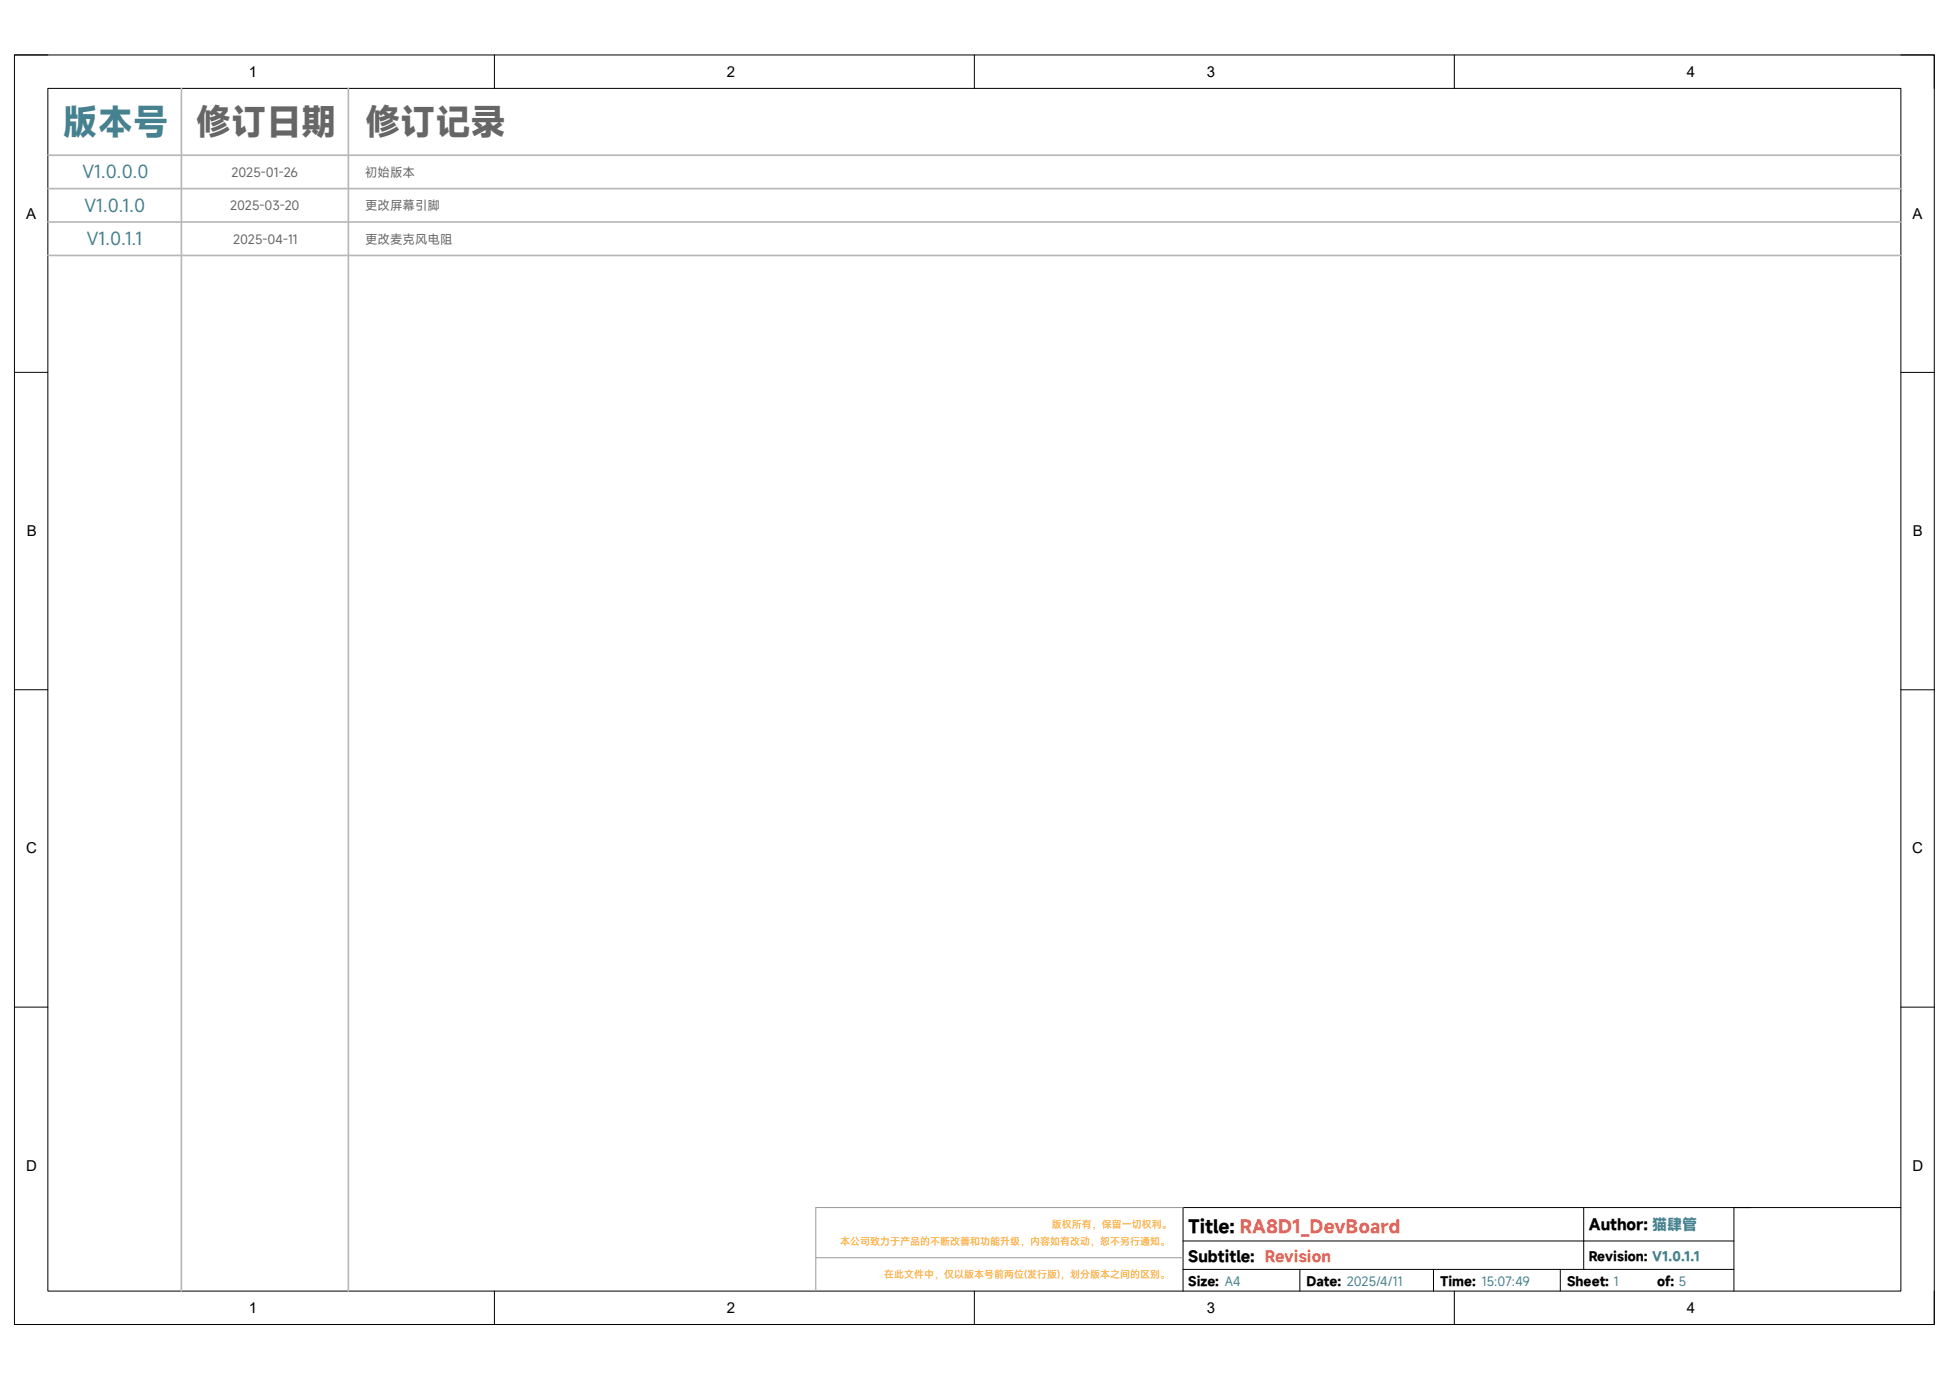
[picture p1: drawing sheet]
<svg xmlns="http://www.w3.org/2000/svg" width="297mm" height="210mm" viewBox="0 0 297 210" stroke-linecap="round" stroke-linejoin="round" font-family="sans-serif">
<defs><g id="words">
<text font-size="5.4" fill="#45818e" x="9.5" y="20.6">版本号</text>
<g font-size="5.4" fill="#666">
<text x="29.8" y="20.6">修订日期</text>
<text x="55.6" y="20.6">修订记录</text>
</g>
<g font-size="2.7" fill="#45818e">
<text x="12.6" y="27.2">V1.0.0.0</text>
<text x="12.9" y="32.3">V1.0.1.0</text>
<text x="13.3" y="37.3">V1.0.1.1</text>
</g>
<text font-size="2.7" x="181.1" y="187.7">Title: RA8D1_DevBoard</text>
<g font-size="2.3">
<text x="37.9" y="11.7">1</text>
<text x="110.7" y="11.7">2</text>
<text x="183.9" y="11.7">3</text>
<text x="257" y="11.7">4</text>
<text x="4" y="33.3">A</text>
<text x="291.5" y="33.3">A</text>
<text x="4.1" y="81.7">B</text>
<text x="291.5" y="81.7">B</text>
<text x="4" y="130">C</text>
<text x="291.4" y="130">C</text>
<text x="4" y="178.3">D</text>
<text x="291.5" y="178.3">D</text>
<text x="242.1" y="187.3">Author: 猫肆管</text>
<text x="181.1" y="192.2">Subtitle: Revision</text>
<text x="37.9" y="199.9">1</text>
<text x="110.7" y="199.9">2</text>
<text x="183.9" y="199.9">3</text>
<text x="257" y="199.9">4</text>
</g>
<g font-size="1.9" fill="#666">
<text x="35.3" y="26.9">2025-01-26</text>
<text x="55.6" y="26.9">初始版本</text>
<text x="35.1" y="32">2025-03-20</text>
<text x="55.6" y="32">更改屏幕引脚</text>
<text x="35.5" y="37.1">2025-04-11</text>
<text x="55.6" y="37.1">更改麦克风电阻</text>
</g>
<g font-size="1.9">
<text x="242.1" y="192">Revision: V1.0.1.1</text>
<text x="181.1" y="195.8">Size: A4</text>
<text x="199.1" y="195.8">Date: 2025/4/11</text>
<text x="219.5" y="195.8">Time: 15:07:49</text>
<text x="238.8" y="195.8">Sheet: 1</text>
<text x="252.5" y="195.8">of: 5</text>
</g>
<g font-size="1.5" fill="#f90">
<text x="128" y="189.6">本公司致力于产品的不断改善和功能升级，内容如有改动，恕不另行通知。</text>
<text x="160.3" y="187">版权所有，保留一切权利。</text>
<text x="134.7" y="194.6">在此文件中，仅以版本号前两位(发行版)，划分版本之间的区别。</text>
</g>
</g></defs>
<path d="M2.2 8.4h292.6v193.3h-292.6z" fill="none" stroke="#000" stroke-width=".15"/>
<path d="M7.3 13.5h282.4v183.1h-282.4z" fill-rule="evenodd" fill="#fff"/>
<g fill="none" stroke="#000" stroke-width=".15">
<path d="M2.2 8.4h5.1M7.3 13.5h282.4v183.1h-282.4zM75.3 8.4v5.1M148.5 8.4v5.1M221.6 8.4v5.1M289.7 8.4h5.1v5.1M2.2 56.7h5.1M289.7 56.7h5.1M2.2 105h5.1M289.7 105.1h5.1M2.2 153.4h5.1M289.7 153.4h5.1"/>
<path d="M75.3 196.6v5.1M148.5 196.6v5.1M180.3 189h83.9M180.3 193.3h83.9M198.1 193.3v3.3M218.5 193.3v3.3M221.6 196.6v5.1M237.8 193.3v3.3M241.3 183.9v9.4M264.2 183.9v12.7M289.7 183.9h-109.4v12.7M294.8 196.6v5.1"/>
</g>
<path d="M27.6 13.5v183.1M53.1 13.5v183.1M7.3 23.6h282.4M7.3 28.7h282.4M7.3 33.8h282.4M7.3 38.9h282.4" fill="none" stroke="#b7b7b7" stroke-width=".25"/>
<path d="M124.3 191.5h56M180.3 183.9h-56v12.7" fill="none" stroke="#999" stroke-width=".15"/>
<use href="#words"/>
</svg>
